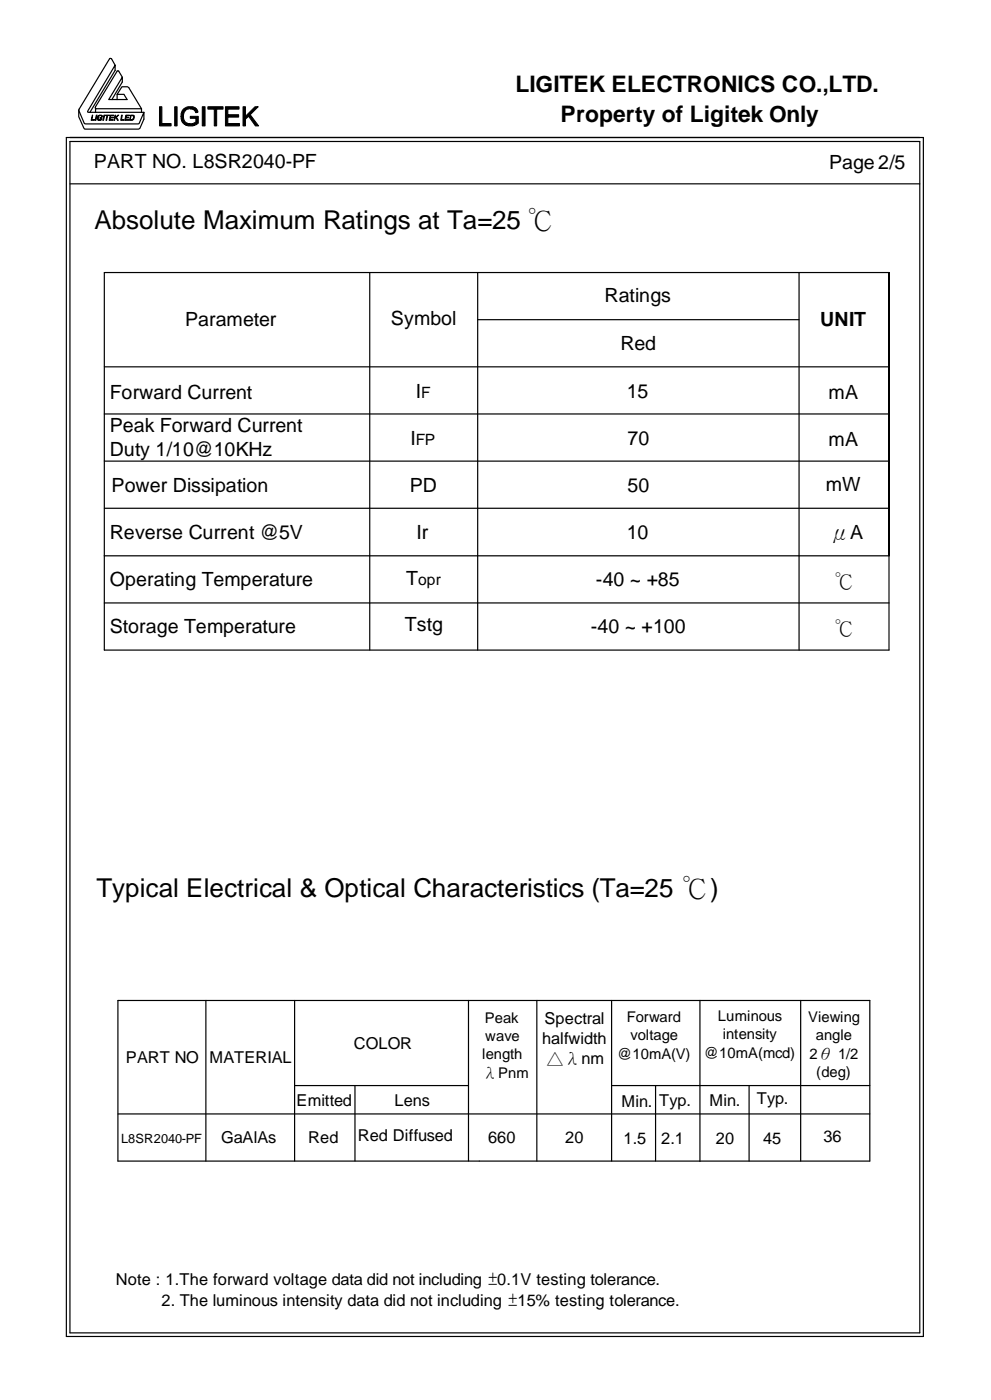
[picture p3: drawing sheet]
<svg xmlns="http://www.w3.org/2000/svg" width="210mm" height="297mm" viewBox="0 0 210 297" stroke-linecap="round" stroke-linejoin="round" font-family="sans-serif">
<defs><g id="words">
<g font-size="5.5">
<text x="20" y="48.4">Absolute Maximum Ratings at Ta=25 ℃</text>
<text x="20.4" y="190">Typical Electrical &amp; Optical Characteristics (Ta=25 ℃)</text>
</g>
<g font-size="4.8">
<text x="109.2" y="19.5">LIGITEK ELECTRONICS CO.,LTD.</text>
<text x="118.7" y="25.8">Property of Ligitek Only</text>
</g>
<g font-size="4.4">
<text x="175.6" y="114.2">μA</text>
<text x="176.8" y="124.6">℃</text>
<text x="176.8" y="134.6">℃</text>
</g>
<g font-size="4.1">
<text x="19.9" y="35.7">PART NO. L8SR2040-PF</text>
<text x="175.6" y="35.8">Page 2/5</text>
<text x="128" y="64">Ratings</text>
<text x="39.2" y="69.2">Parameter</text>
<text x="82.8" y="68.8">Symbol</text>
<text x="173.7" y="69.2">UNIT</text>
<text x="131.4" y="74.2">Red</text>
<text x="23.3" y="84.5">Forward Current</text>
<text x="88.1" y="84.3">I</text>
<text x="132.8" y="84.3">15</text>
<text x="175.5" y="84.6">mA</text>
<text x="23.3" y="91.6">Peak Forward Current</text>
<text x="87" y="94.2">I</text>
<text x="132.9" y="94.2">70</text>
<text x="175.5" y="94.6">mA</text>
<text x="23.3" y="96.6">Duty 1/10@10KHz</text>
<text x="23.6" y="104.2">Power Dissipation</text>
<text x="86.8" y="104.2">PD</text>
<text x="132.9" y="104.2">50</text>
<text x="174.9" y="104.1">mW</text>
<text x="23.3" y="114.1">Reverse Current @5V</text>
<text x="88.2" y="114.2">Ir</text>
<text x="132.8" y="114.2">10</text>
<text x="23.3" y="124.1">Operating Temperature</text>
<text x="86" y="123.9">T</text>
<text x="126.2" y="124.2">-40 ~ +85</text>
<text x="23.3" y="134.1">Storage Temperature</text>
<text x="85.8" y="133.8">Tstg</text>
<text x="125.1" y="134.2">-40 ~ +100</text>
</g>
<text font-size="3.6" x="115.7" y="225.6">△λnm</text>
<g font-size="3.5">
<text x="114.8" y="221.2">halfwidth</text>
<text x="115.3" y="217">Spectral</text>
<text x="26.7" y="225.3">PART NO</text>
<text x="44.4" y="225.3">MATERIAL</text>
<text x="74.9" y="222.3">COLOR</text>
<text x="62.8" y="234.3">Emitted</text>
<text x="83.6" y="234.3">Lens</text>
<text x="131.7" y="234.6">Min.</text>
<text x="139.6" y="234.3">Typ.</text>
<text x="150.3" y="234.4">Min.</text>
<text x="160.3" y="234">Typ.</text>
<text x="46.8" y="242.2">GaAlAs</text>
<text x="65.3" y="242.2">Red</text>
<text x="75.8" y="241.8">Red Diffused</text>
<text x="103.4" y="242.2">660</text>
<text x="119.7" y="242.2">20</text>
<text x="132.1" y="242.4">1.5</text>
<text x="140" y="242.4">2.1</text>
<text x="151.6" y="242.3">20</text>
<text x="161.6" y="242.3">45</text>
<text x="174.4" y="242.1">36</text>
<text x="24.6" y="272.4">Note : 1.The forward voltage data did not including ±0.1V testing tolerance.</text>
<text x="34.2" y="276.7">2. The luminous intensity data did not including ±15% testing tolerance.</text>
</g>
<text font-size="3.4" x="102" y="228.4">λPnm</text>
<g font-size="3.3">
<text x="89.2" y="84.3">F</text>
<text x="88.1" y="94.2">FP</text>
<text x="88.6" y="123.9">opr</text>
</g>
<g font-size="3.1">
<text x="102.7" y="216.8">Peak</text>
<text x="102.8" y="220.7">wave</text>
<text x="132.8" y="216.7">Forward</text>
<text x="133.5" y="220.5">voltage</text>
<text x="152.1" y="216.4">Luminous</text>
<text x="153.1" y="220.2">intensity</text>
<text x="171.2" y="216.6">Viewing</text>
<text x="172.8" y="220.4">angle</text>
<text x="102.1" y="224.5">length</text>
<text x="130.7" y="224.4">@10mA(V)</text>
<text x="149.1" y="224.1">@10mA(mcd)</text>
<text x="171.5" y="224.4">2θ 1/2</text>
<text x="172.9" y="228.2">(deg)</text>
</g>
<text font-size="2.7" x="25.7" y="242.2">L8SR2040-PF</text>
</g></defs>
<g fill="none" stroke="#000" stroke-width=".25">
<path d="M24.4 13.8l-.8-1.3-.3-.1-6.6 11 1.2 2.8 .2 .1h11.2l.2-.1 1-2.4v1.4l-.9 2-.2 .2h-11.5l-1.2-2.7v-1.4M24.8 20l1-1.6h1.2l.3 .2 2.7 4.4M25.9 16.4l-.8-1.3-.2-.1-4.7 7.6v.4h9.8M14.1 29.1h181.5v254.1h-181.5zM14.8 30h180v252.5h-180zM14.8 39h180M19 23.8l5.4-8.9v-1.1l-5.8 9.7v.3h11.9M20.2 22.9v.9M23.7 21.1l2.2-3.7v-1l-2.9 4.7h3.9l-.7-1.1h-1.4v1.1M30 23v.8M78.3 57.8v80M101.2 57.8v80"/>
<path d="M169.2 57.8v80M22.1 77.7h166.2M101.2 67.7h68M22.1 87.7h166.2M22.1 97.7h166.2M22.1 117.8h166.2v-60h-166.2v80h166.2M22.1 107.7h166.2M188.3 117.8v20zM22.1 127.8h166.2M25 212h159.2v34.1h-159.2zM43.6 212v34.1M62.4 212v34.1"/>
<path d="M99.2 212v34.1M113.7 212v34.1M129.5 212v34.1M148.3 212v34.1M169.6 212v34.1M25 236.1h159.2M62.4 230.1h36.8M75.2 230.1v16M129.5 230.1h54.7M138.9 230.1v16M158.7 230.1v16"/>
</g>
<g fill="#000" stroke="#000" stroke-width=".21">
<path d="M19.6 24.4l-.1 .9h.6l-.1 .2h-.7z" fill-rule="evenodd"/>
<path d="M20.4 24.4h.2l-.3 1.1h-.1z" fill-rule="evenodd"/>
<path d="M20.8 24.5h.8h-.5l-.3 .2v.5l.3 .2h-.4v-.2v-.5z" fill-rule="evenodd"/>
<path d="M21.2 24.9h.4l-.1 .5h-.8l.7-.1v-.2h-.2z" fill-rule="evenodd"/>
<path d="M21.3 24.5h.3l.1 .2z" fill-rule="evenodd"/>
<path d="M22 24.4h.2l-.3 1.1h-.1z" fill-rule="evenodd"/>
<path d="M22.4 24.4h.8l-.4 .1-.2 1h-.2l.3-1h-.4z" fill-rule="evenodd"/>
<path d="M23.4 24.4h.7l-.6 .1-.1 .3h.6v.2h-.6l-.1 .3h.7v.2h-.9z" fill-rule="evenodd"/>
<path d="M24.4 24.4v.5h.2l-.3 .3v.3h-.2z" fill-rule="evenodd"/>
<path d="M24.4 24.9l.7-.5-.5 .4 .5 .7h-.2l-.3-.6z" fill-rule="evenodd"/>
<path d="M25.7 24.4h.2l-.2 .9h.5v.2h-.6z" fill-rule="evenodd"/>
<path d="M26.7 24.4h.7l-.6 .1-.1 .3h.6v.2h-.6l-.1 .3h.7v.2h-.9z" fill-rule="evenodd"/>
<path d="M27.7 24.4l.7 .1h-.6l-.2 .8h.6l-.2 .2h-.6z" fill-rule="evenodd"/>
<path d="M27.9 24.5h.5v.2l-.1 .6h-.7h.4l.3-.2v-.4z" fill-rule="evenodd"/>
<path d="M33.8 22.6h.5v3.6h1.9v.5h-2.4z" fill-rule="evenodd"/>
<path d="M37 22.6h.5v4.1h-.5z" fill-rule="evenodd"/>
<path d="M38.7 23.3l.7-.5a2.65 2.65 0 0 1 1.8 0l.4 .2h-1.6l-.6 .3-.5 .9v.9a1.48 1.48 0 0 0 1.4 1.2h-1.4l-.3-.4-.3-1.2z" fill-rule="evenodd"/>
<path d="M40.3 23h1.3l.3 .8-.4 .1-.3-.4a.85 .85 0 0 0-.9-.5z" fill-rule="evenodd"/>
<path d="M40.3 24.7h1.7v1.4l-1.1 .6h-1.1l-.5-.2-.3-.2h1.6l.9-.5v-.7h-1.2z" fill-rule="evenodd"/>
<path d="M42.8 22.6h.6v4.1h-.6z" fill-rule="evenodd"/>
<path d="M44 22.6h3.2v.5h-1.3v3.6h-.5v-3.6h-1.4z" fill-rule="evenodd"/>
<path d="M47.8 22.6h2.8v.5h-2.3v1.2h2.2v.5h-2.2v1.4h2.4v.5h-2.9z" fill-rule="evenodd"/>
<path d="M51.5 22.6h.5v4.1h-.5z" fill-rule="evenodd"/>
<path d="M53 24.3l1.8 2.4h-.7l-1.4-2z" fill-rule="evenodd"/>
<path d="M54 22.6h.7l-2.7 2.6v-.5z" fill-rule="evenodd"/>
</g>
<use href="#words"/>
</svg>
